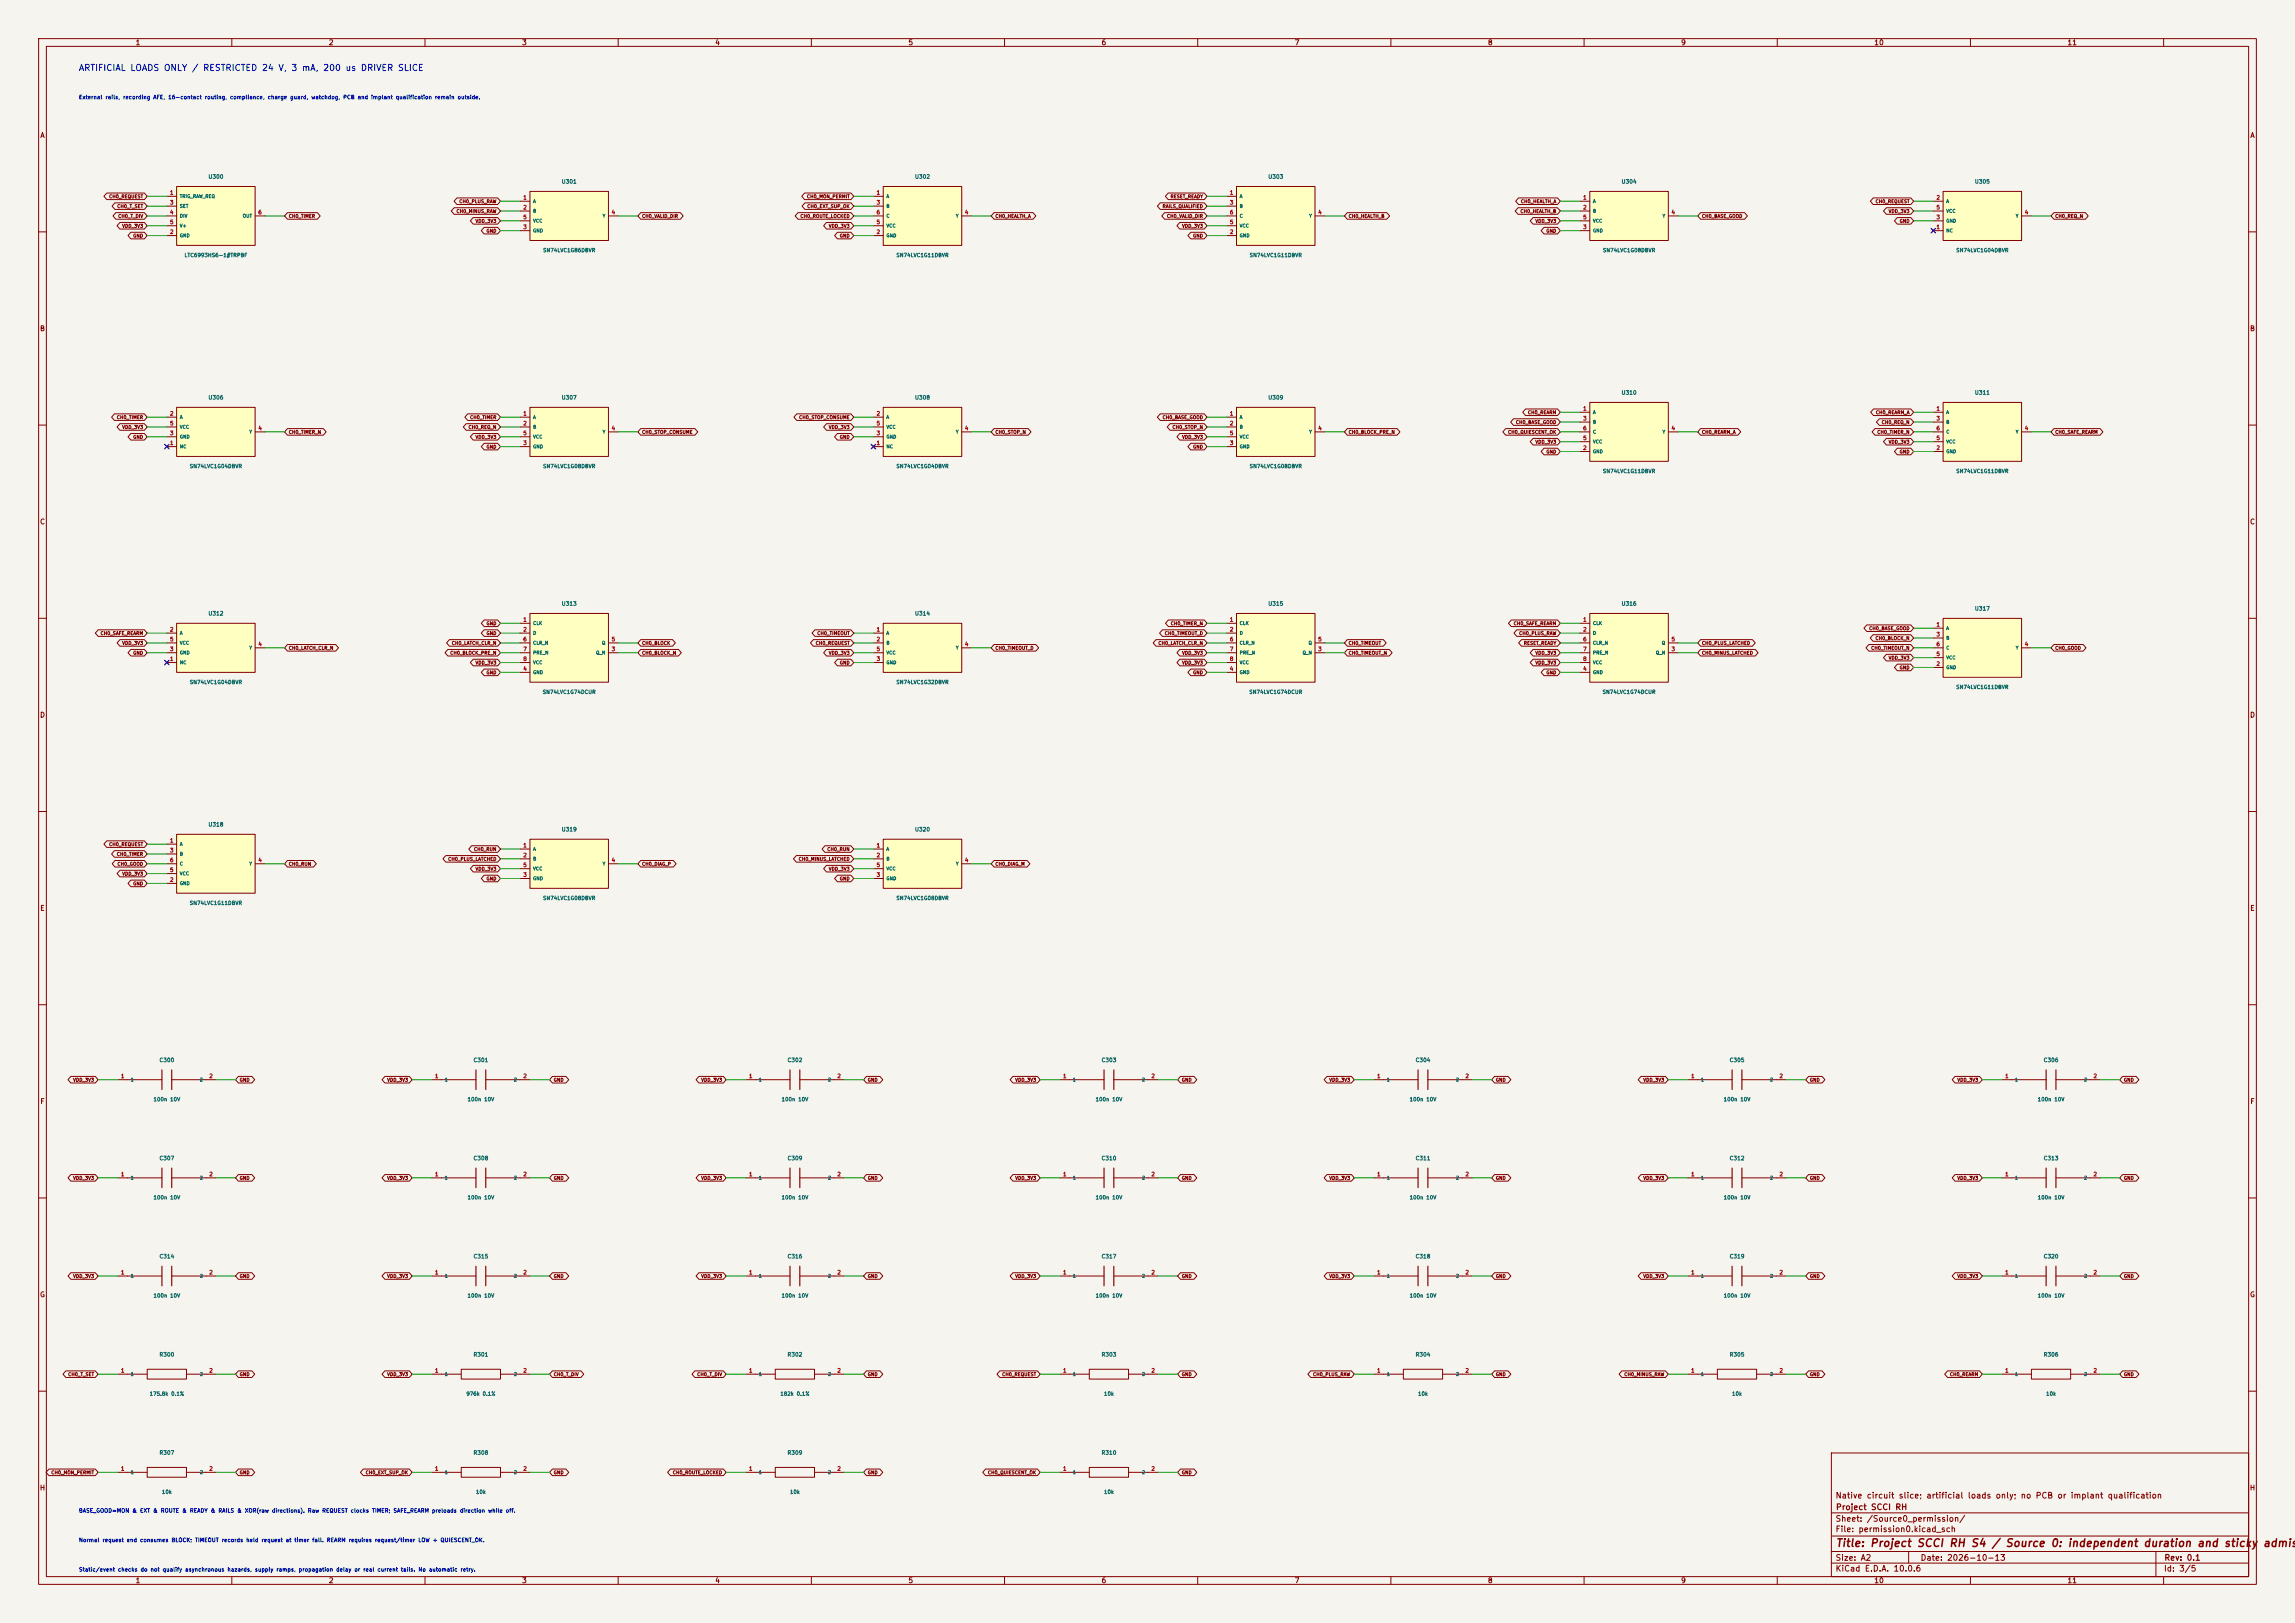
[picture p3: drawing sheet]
<svg xmlns="http://www.w3.org/2000/svg" width="594mm" height="420mm" viewBox="0 0 594 420" stroke-linecap="round" stroke-linejoin="round" font-family="sans-serif">
<defs><g id="words">
<g font-size="2" fill="#840000">
<text x="475" y="400.8">Title: Project SCCI RH S4 / Source 0: independent duration and sticky</text>
<text x="585.6" y="400.8">admiss</text>
</g>
<text font-size="1.6" fill="#0000c2" x="20.3" y="18.7">ARTIFICIAL LOADS ONLY / RESTRICTED 24 V, 3 mA, 200 us DRIVER SLICE</text>
<g font-size="1.5" fill="#840000">
<text x="475" y="388.1">Native circuit slice; artificial loads only; no PCB or implant qualification</text>
<text x="475" y="394.1">Sheet: /Source0_permission/</text>
<text x="475.1" y="391.1">Project SCCI RH</text>
<text x="475" y="396.8">File: permission0.kicad_sch</text>
<text x="475" y="407">KiCad E.D.A. 10.0.6</text>
<text x="475" y="404.2">Size: A2</text>
<text x="497" y="404.2">Date: 2026-10-13</text>
<text x="560" y="407">Id: 3/5</text>
<text x="560.1" y="404.2">Rev: 0.1</text>
</g>
<g font-size="1.3" fill="#840000">
<text x="35" y="12">1</text>
<text x="85" y="12">2</text>
<text x="135" y="12">3</text>
<text x="185" y="12">4</text>
<text x="235" y="12">5</text>
<text x="285" y="12">6</text>
<text x="335" y="12">7</text>
<text x="385" y="12">8</text>
<text x="435" y="12">9</text>
<text x="485" y="12">10</text>
<text x="535" y="12">11</text>
<text x="10.3" y="36">A</text>
<text x="582.3" y="36">A</text>
<text x="10.2" y="86">B</text>
<text x="582.2" y="86">B</text>
<text x="10.2" y="136">C</text>
<text x="582.2" y="136">C</text>
<text x="10.2" y="186">D</text>
<text x="582.2" y="186">D</text>
<text x="10.3" y="236">E</text>
<text x="582.3" y="236">E</text>
<text x="10.3" y="286">F</text>
<text x="582.3" y="286">F</text>
<text x="10.2" y="336">G</text>
<text x="582.2" y="336">G</text>
<text x="10.2" y="386">H</text>
<text x="582.2" y="386">H</text>
<text x="35" y="410">1</text>
<text x="85" y="410">2</text>
<text x="135" y="410">3</text>
<text x="185" y="410">4</text>
<text x="235" y="410">5</text>
<text x="285" y="410">6</text>
<text x="335" y="410">7</text>
<text x="385" y="410">8</text>
<text x="435" y="410">9</text>
<text x="485" y="410">10</text>
<text x="535" y="410">11</text>
</g>
<g font-size="1" fill="#0000c2">
<text x="20.3" y="25.9">External rails, recording AFE, 16-contact routing, compliance, charge guard, watchdog, PCB and implant qualification remain outside.</text>
<text x="20.3" y="391.7">BASE_GOOD=MON &amp; EXT &amp; ROUTE &amp; READY &amp; RAILS &amp; XOR(raw directions). Raw REQUEST clocks TIMER; SAFE_REARM preloads direction while off.</text>
<text x="20.3" y="399.3">Normal request end consumes BLOCK; TIMEOUT records held request at timer fall. REARM requires request/timer LOW + QUIESCENT_OK.</text>
<text x="20.3" y="406.9">Static/event checks do not qualify asynchronous hazards, supply ramps, propagation delay or real current tails. No automatic retry.</text>
</g>
<g font-size="1" fill="#006464">
<text x="53.8" y="46.5">U300</text>
<text x="145.3" y="47.7">U301</text>
<text x="236.7" y="46.5">U302</text>
<text x="328.1" y="46.5">U303</text>
<text x="419.6" y="47.7">U304</text>
<text x="511" y="47.7">U305</text>
<text x="140.4" y="65.5">SN74LVC1G86DBVR</text>
<text x="414.8" y="65.5">SN74LVC1G08DBVR</text>
<text x="506.2" y="65.5">SN74LVC1G04DBVR</text>
<text x="47.6" y="66.8">LTC6993HS6-1#TRPBF</text>
<text x="231.9" y="66.8">SN74LVC1G11DBVR</text>
<text x="323.3" y="66.8">SN74LVC1G11DBVR</text>
<text x="53.8" y="103.6">U306</text>
<text x="145.3" y="103.6">U307</text>
<text x="236.7" y="103.6">U308</text>
<text x="328.1" y="103.6">U309</text>
<text x="419.6" y="102.4">U310</text>
<text x="511" y="102.4">U311</text>
<text x="49" y="121.4">SN74LVC1G04DBVR</text>
<text x="140.4" y="121.4">SN74LVC1G08DBVR</text>
<text x="231.9" y="121.4">SN74LVC1G04DBVR</text>
<text x="323.3" y="121.4">SN74LVC1G08DBVR</text>
<text x="414.8" y="122.6">SN74LVC1G11DBVR</text>
<text x="506.2" y="122.6">SN74LVC1G11DBVR</text>
<text x="53.8" y="159.5">U312</text>
<text x="145.3" y="157">U313</text>
<text x="236.7" y="159.5">U314</text>
<text x="328.1" y="157">U315</text>
<text x="419.6" y="157">U316</text>
<text x="511" y="158.2">U317</text>
<text x="49" y="177.2">SN74LVC1G04DBVR</text>
<text x="140.3" y="179.8">SN74LVC1G74DCUR</text>
<text x="231.9" y="177.2">SN74LVC1G32DBVR</text>
<text x="323.2" y="179.8">SN74LVC1G74DCUR</text>
<text x="414.7" y="179.8">SN74LVC1G74DCUR</text>
<text x="506.2" y="178.5">SN74LVC1G11DBVR</text>
<text x="53.8" y="214.1">U318</text>
<text x="145.3" y="215.4">U319</text>
<text x="236.7" y="215.4">U320</text>
<text x="140.4" y="233.1">SN74LVC1G08DBVR</text>
<text x="231.9" y="233.1">SN74LVC1G08DBVR</text>
<text x="49" y="234.4">SN74LVC1G11DBVR</text>
<text x="41.2" y="275.1">C300</text>
<text x="122.4" y="275.1">C301</text>
<text x="203.7" y="275.1">C302</text>
<text x="285" y="275.1">C303</text>
<text x="366.3" y="275.1">C304</text>
<text x="447.6" y="275.1">C305</text>
<text x="528.8" y="275.1">C306</text>
<text x="39.6" y="285.2">100n 10V</text>
<text x="120.9" y="285.2">100n 10V</text>
<text x="202.2" y="285.2">100n 10V</text>
<text x="283.5" y="285.2">100n 10V</text>
<text x="364.7" y="285.2">100n 10V</text>
<text x="446" y="285.2">100n 10V</text>
<text x="527.3" y="285.2">100n 10V</text>
<text x="41.2" y="300.5">C307</text>
<text x="122.4" y="300.5">C308</text>
<text x="203.7" y="300.5">C309</text>
<text x="285" y="300.5">C310</text>
<text x="366.3" y="300.5">C311</text>
<text x="447.6" y="300.5">C312</text>
<text x="528.8" y="300.5">C313</text>
<text x="39.6" y="310.6">100n 10V</text>
<text x="120.9" y="310.6">100n 10V</text>
<text x="202.2" y="310.6">100n 10V</text>
<text x="283.5" y="310.6">100n 10V</text>
<text x="364.7" y="310.6">100n 10V</text>
<text x="446" y="310.6">100n 10V</text>
<text x="527.3" y="310.6">100n 10V</text>
<text x="41.2" y="325.9">C314</text>
<text x="122.4" y="325.9">C315</text>
<text x="203.7" y="325.9">C316</text>
<text x="285" y="325.9">C317</text>
<text x="366.3" y="325.9">C318</text>
<text x="447.6" y="325.9">C319</text>
<text x="528.8" y="325.9">C320</text>
<text x="39.6" y="336">100n 10V</text>
<text x="120.9" y="336">100n 10V</text>
<text x="202.2" y="336">100n 10V</text>
<text x="283.5" y="336">100n 10V</text>
<text x="364.7" y="336">100n 10V</text>
<text x="446" y="336">100n 10V</text>
<text x="527.3" y="336">100n 10V</text>
<text x="41.2" y="351.3">R300</text>
<text x="122.4" y="351.3">R301</text>
<text x="203.7" y="351.3">R302</text>
<text x="285" y="351.3">R303</text>
<text x="366.3" y="351.3">R304</text>
<text x="447.6" y="351.3">R305</text>
<text x="528.8" y="351.3">R306</text>
<text x="38.6" y="361.4">175.8k 0.1%</text>
<text x="120.6" y="361.4">976k 0.1%</text>
<text x="201.9" y="361.4">182k 0.1%</text>
<text x="285.6" y="361.4">10k</text>
<text x="366.9" y="361.4">10k</text>
<text x="448.2" y="361.4">10k</text>
<text x="529.5" y="361.4">10k</text>
<text x="41.2" y="376.7">R307</text>
<text x="122.4" y="376.7">R308</text>
<text x="203.7" y="376.7">R309</text>
<text x="285" y="376.7">R310</text>
<text x="41.8" y="386.8">10k</text>
<text x="123.1" y="386.8">10k</text>
<text x="204.4" y="386.8">10k</text>
<text x="285.6" y="386.8">10k</text>
</g>
<g font-size="1" fill="#a90000">
<text x="43.9" y="50.6">1</text>
<text x="43.9" y="53.2">3</text>
<text x="135.3" y="51.9">1</text>
<text x="226.8" y="50.6">1</text>
<text x="226.8" y="53.2">3</text>
<text x="318.2" y="50.6">1</text>
<text x="318.2" y="53.2">3</text>
<text x="409.6" y="51.9">1</text>
<text x="501.1" y="51.9">2</text>
<text x="43.9" y="55.7">4</text>
<text x="43.9" y="58.2">5</text>
<text x="66.7" y="55.7">6</text>
<text x="135.3" y="54.4">2</text>
<text x="135.3" y="59.5">3</text>
<text x="135.3" y="57">5</text>
<text x="158.2" y="55.7">4</text>
<text x="226.8" y="58.2">5</text>
<text x="226.8" y="55.7">6</text>
<text x="249.6" y="55.7">4</text>
<text x="318.2" y="58.2">5</text>
<text x="318.2" y="55.7">6</text>
<text x="341.1" y="55.7">4</text>
<text x="409.6" y="54.4">2</text>
<text x="409.6" y="59.5">3</text>
<text x="409.6" y="57">5</text>
<text x="432.5" y="55.7">4</text>
<text x="501.1" y="59.5">1</text>
<text x="501.1" y="57">3</text>
<text x="501.1" y="54.4">5</text>
<text x="523.9" y="55.7">4</text>
<text x="43.9" y="60.8">2</text>
<text x="226.8" y="60.8">2</text>
<text x="318.2" y="60.8">2</text>
<text x="43.9" y="107.8">2</text>
<text x="135.3" y="107.8">1</text>
<text x="226.8" y="107.8">2</text>
<text x="318.2" y="107.8">1</text>
<text x="409.6" y="106.5">1</text>
<text x="501.1" y="106.5">1</text>
<text x="43.9" y="112.8">3</text>
<text x="43.9" y="110.3">5</text>
<text x="66.7" y="111.6">4</text>
<text x="135.3" y="110.3">2</text>
<text x="135.3" y="112.8">5</text>
<text x="158.2" y="111.6">4</text>
<text x="226.8" y="112.8">3</text>
<text x="226.8" y="110.3">5</text>
<text x="249.6" y="111.6">4</text>
<text x="318.2" y="110.3">2</text>
<text x="318.2" y="112.8">5</text>
<text x="341.1" y="111.6">4</text>
<text x="409.6" y="109">3</text>
<text x="409.6" y="111.6">6</text>
<text x="432.5" y="111.6">4</text>
<text x="501.1" y="109">3</text>
<text x="501.1" y="111.6">6</text>
<text x="523.9" y="111.6">4</text>
<text x="43.9" y="115.4">1</text>
<text x="135.3" y="115.4">3</text>
<text x="226.8" y="115.4">1</text>
<text x="318.2" y="115.4">3</text>
<text x="409.6" y="116.7">2</text>
<text x="409.6" y="114.1">5</text>
<text x="501.1" y="116.7">2</text>
<text x="501.1" y="114.1">5</text>
<text x="135.3" y="161.1">1</text>
<text x="318.2" y="161.1">1</text>
<text x="409.6" y="161.1">1</text>
<text x="43.9" y="163.6">2</text>
<text x="43.9" y="166.2">5</text>
<text x="66.7" y="167.5">4</text>
<text x="135.3" y="163.6">2</text>
<text x="135.3" y="166.2">6</text>
<text x="158.2" y="166.2">5</text>
<text x="226.8" y="163.6">1</text>
<text x="226.8" y="166.2">2</text>
<text x="249.6" y="167.5">4</text>
<text x="318.2" y="163.6">2</text>
<text x="318.2" y="166.2">6</text>
<text x="341.1" y="166.2">5</text>
<text x="409.6" y="163.6">2</text>
<text x="409.6" y="166.2">6</text>
<text x="432.5" y="166.2">5</text>
<text x="501.1" y="162.4">1</text>
<text x="501.1" y="164.9">3</text>
<text x="501.1" y="167.5">6</text>
<text x="523.9" y="167.5">4</text>
<text x="43.9" y="171.3">1</text>
<text x="43.9" y="168.7">3</text>
<text x="135.3" y="173.8">4</text>
<text x="135.3" y="168.7">7</text>
<text x="135.3" y="171.3">8</text>
<text x="158.2" y="168.7">3</text>
<text x="226.8" y="171.3">3</text>
<text x="226.8" y="168.7">5</text>
<text x="318.2" y="173.8">4</text>
<text x="318.2" y="168.7">7</text>
<text x="318.2" y="171.3">8</text>
<text x="341.1" y="168.7">3</text>
<text x="409.6" y="173.8">4</text>
<text x="409.6" y="168.7">7</text>
<text x="409.6" y="171.3">8</text>
<text x="432.5" y="168.7">3</text>
<text x="501.1" y="172.5">2</text>
<text x="501.1" y="170">5</text>
<text x="43.9" y="218.3">1</text>
<text x="43.9" y="220.8">3</text>
<text x="135.3" y="219.5">1</text>
<text x="226.8" y="219.5">1</text>
<text x="43.9" y="225.9">5</text>
<text x="43.9" y="223.3">6</text>
<text x="66.7" y="223.3">4</text>
<text x="135.3" y="222.1">2</text>
<text x="135.3" y="227.1">3</text>
<text x="135.3" y="224.6">5</text>
<text x="158.2" y="223.3">4</text>
<text x="226.8" y="222.1">2</text>
<text x="226.8" y="227.1">3</text>
<text x="226.8" y="224.6">5</text>
<text x="249.6" y="223.3">4</text>
<text x="43.9" y="228.4">2</text>
<text x="31.2" y="279.2">1</text>
<text x="54" y="279.2">2</text>
<text x="112.5" y="279.2">1</text>
<text x="135.3" y="279.2">2</text>
<text x="193.7" y="279.2">1</text>
<text x="216.6" y="279.2">2</text>
<text x="275" y="279.2">1</text>
<text x="297.9" y="279.2">2</text>
<text x="356.3" y="279.2">1</text>
<text x="379.2" y="279.2">2</text>
<text x="437.6" y="279.2">1</text>
<text x="460.4" y="279.2">2</text>
<text x="518.9" y="279.2">1</text>
<text x="541.7" y="279.2">2</text>
<text x="31.2" y="304.6">1</text>
<text x="54" y="304.6">2</text>
<text x="112.5" y="304.6">1</text>
<text x="135.3" y="304.6">2</text>
<text x="193.7" y="304.6">1</text>
<text x="216.6" y="304.6">2</text>
<text x="275" y="304.6">1</text>
<text x="297.9" y="304.6">2</text>
<text x="356.3" y="304.6">1</text>
<text x="379.2" y="304.6">2</text>
<text x="437.6" y="304.6">1</text>
<text x="460.4" y="304.6">2</text>
<text x="518.9" y="304.6">1</text>
<text x="541.7" y="304.6">2</text>
<text x="31.2" y="330">1</text>
<text x="54" y="330">2</text>
<text x="112.5" y="330">1</text>
<text x="135.3" y="330">2</text>
<text x="193.7" y="330">1</text>
<text x="216.6" y="330">2</text>
<text x="275" y="330">1</text>
<text x="297.9" y="330">2</text>
<text x="356.3" y="330">1</text>
<text x="379.2" y="330">2</text>
<text x="437.6" y="330">1</text>
<text x="460.4" y="330">2</text>
<text x="518.9" y="330">1</text>
<text x="541.7" y="330">2</text>
<text x="31.2" y="355.4">1</text>
<text x="54" y="355.4">2</text>
<text x="112.5" y="355.4">1</text>
<text x="135.3" y="355.4">2</text>
<text x="193.7" y="355.4">1</text>
<text x="216.6" y="355.4">2</text>
<text x="275" y="355.4">1</text>
<text x="297.9" y="355.4">2</text>
<text x="356.3" y="355.4">1</text>
<text x="379.2" y="355.4">2</text>
<text x="437.6" y="355.4">1</text>
<text x="460.4" y="355.4">2</text>
<text x="518.9" y="355.4">1</text>
<text x="541.7" y="355.4">2</text>
<text x="31.2" y="380.8">1</text>
<text x="54" y="380.8">2</text>
<text x="112.5" y="380.8">1</text>
<text x="135.3" y="380.8">2</text>
<text x="193.7" y="380.8">1</text>
<text x="216.6" y="380.8">2</text>
<text x="275" y="380.8">1</text>
<text x="297.9" y="380.8">2</text>
</g>
<g font-size=".9" fill="#840000">
<text x="28.1" y="51.5">CH0_REQUEST</text>
<text x="118.8" y="52.8">CH0_PLUS_RAW</text>
<text x="208.7" y="51.5">CH0_MON_PERMIT</text>
<text x="302.9" y="51.5">RESET_READY</text>
<text x="393.5" y="52.8">CH0_HEALTH_A</text>
<text x="485.3" y="52.8">CH0_REQUEST</text>
<text x="30.2" y="54">CH0_T_SET</text>
<text x="30.5" y="56.6">CH0_T_DIV</text>
<text x="31.5" y="59.1">VDD_3V3</text>
<text x="74.6" y="56.6">CH0_TIMER</text>
<text x="118" y="55.3">CH0_MINUS_RAW</text>
<text x="123" y="57.9">VDD_3V3</text>
<text x="166.1" y="56.6">CH0_VALID_DIR</text>
<text x="207" y="56.6">CH0_ROUTE_LOCKED</text>
<text x="208.8" y="54">CH0_EXT_SUP_OK</text>
<text x="214.4" y="59.1">VDD_3V3</text>
<text x="257.5" y="56.6">CH0_HEALTH_A</text>
<text x="300.8" y="54">RAILS_QUALIFIED</text>
<text x="301.9" y="56.6">CH0_VALID_DIR</text>
<text x="305.9" y="59.1">VDD_3V3</text>
<text x="349" y="56.6">CH0_HEALTH_B</text>
<text x="393.4" y="55.3">CH0_HEALTH_B</text>
<text x="397.3" y="57.9">VDD_3V3</text>
<text x="440.4" y="56.6">CH0_BASE_GOOD</text>
<text x="488.7" y="55.3">VDD_3V3</text>
<text x="491.6" y="57.9">GND</text>
<text x="531.8" y="56.6">CH0_REQ_N</text>
<text x="34.4" y="61.7">GND</text>
<text x="125.8" y="60.4">GND</text>
<text x="217.2" y="61.7">GND</text>
<text x="308.7" y="61.7">GND</text>
<text x="400.1" y="60.4">GND</text>
<text x="395.4" y="107.4">CH0_REARM</text>
<text x="485.4" y="107.4">CH0_REARM_A</text>
<text x="30.1" y="108.7">CH0_TIMER</text>
<text x="31.5" y="111.2">VDD_3V3</text>
<text x="34.4" y="113.7">GND</text>
<text x="74.6" y="112.5">CH0_TIMER_N</text>
<text x="121.2" y="111.2">CH0_REQ_N</text>
<text x="121.6" y="108.7">CH0_TIMER</text>
<text x="123" y="113.7">VDD_3V3</text>
<text x="166.1" y="112.5">CH0_STOP_CONSUME</text>
<text x="206.7" y="108.7">CH0_STOP_CONSUME</text>
<text x="214.4" y="111.2">VDD_3V3</text>
<text x="217.2" y="113.7">GND</text>
<text x="257.5" y="112.5">CH0_STOP_N</text>
<text x="300.8" y="108.7">CH0_BASE_GOOD</text>
<text x="303.3" y="111.2">CH0_STOP_N</text>
<text x="305.9" y="113.7">VDD_3V3</text>
<text x="349" y="112.5">CH0_BLOCK_PRE_N</text>
<text x="390.2" y="112.5">CH0_QUIESCENT_OK</text>
<text x="392.2" y="109.9">CH0_BASE_GOOD</text>
<text x="440.4" y="112.5">CH0_REARM_A</text>
<text x="485.8" y="112.5">CH0_TIMER_N</text>
<text x="486.9" y="109.9">CH0_REQ_N</text>
<text x="531.8" y="112.5">CH0_SAFE_REARM</text>
<text x="125.8" y="116.3">GND</text>
<text x="308.7" y="116.3">GND</text>
<text x="397.3" y="115">VDD_3V3</text>
<text x="400.1" y="117.5">GND</text>
<text x="488.7" y="115">VDD_3V3</text>
<text x="491.6" y="117.5">GND</text>
<text x="125.8" y="162">GND</text>
<text x="302.9" y="162">CH0_TIMER_N</text>
<text x="391.7" y="162">CH0_SAFE_REARM</text>
<text x="25.9" y="164.5">CH0_SAFE_REARM</text>
<text x="31.5" y="167.1">VDD_3V3</text>
<text x="116.8" y="167.1">CH0_LATCH_CLR_N</text>
<text x="125.8" y="164.5">GND</text>
<text x="166.1" y="167.1">CH0_BLOCK</text>
<text x="211" y="167.1">CH0_REQUEST</text>
<text x="211.4" y="164.5">CH0_TIMEOUT</text>
<text x="299.7" y="167.1">CH0_LATCH_CLR_N</text>
<text x="301.4" y="164.5">CH0_TIMEOUT_D</text>
<text x="349" y="167.1">CH0_TIMEOUT</text>
<text x="393.1" y="164.5">CH0_PLUS_RAW</text>
<text x="394.3" y="167.1">RESET_READY</text>
<text x="440.4" y="167.1">CH0_PLUS_LATCHED</text>
<text x="483.7" y="163.3">CH0_BASE_GOOD</text>
<text x="485.3" y="165.8">CH0_BLOCK_N</text>
<text x="34.4" y="169.6">GND</text>
<text x="74.6" y="168.3">CH0_LATCH_CLR_N</text>
<text x="116.4" y="169.6">CH0_BLOCK_PRE_N</text>
<text x="123" y="172.2">VDD_3V3</text>
<text x="166.1" y="169.6">CH0_BLOCK_N</text>
<text x="214.4" y="169.6">VDD_3V3</text>
<text x="217.2" y="172.2">GND</text>
<text x="257.5" y="168.3">CH0_TIMEOUT_D</text>
<text x="305.9" y="169.6">VDD_3V3</text>
<text x="305.9" y="172.2">VDD_3V3</text>
<text x="349" y="169.6">CH0_TIMEOUT_N</text>
<text x="397.3" y="169.6">VDD_3V3</text>
<text x="397.3" y="172.2">VDD_3V3</text>
<text x="440.4" y="169.6">CH0_MINUS_LATCHED</text>
<text x="484.2" y="168.3">CH0_TIMEOUT_N</text>
<text x="488.7" y="170.9">VDD_3V3</text>
<text x="491.6" y="173.4">GND</text>
<text x="531.8" y="168.3">CH0_GOOD</text>
<text x="125.8" y="174.7">GND</text>
<text x="308.7" y="174.7">GND</text>
<text x="400.1" y="174.7">GND</text>
<text x="28.1" y="219.1">CH0_REQUEST</text>
<text x="30.1" y="221.7">CH0_TIMER</text>
<text x="122.6" y="220.4">CH0_RUN</text>
<text x="214" y="220.4">CH0_RUN</text>
<text x="30.3" y="224.2">CH0_GOOD</text>
<text x="31.5" y="226.8">VDD_3V3</text>
<text x="74.6" y="224.2">CH0_RUN</text>
<text x="115.9" y="223">CH0_PLUS_LATCHED</text>
<text x="123" y="225.5">VDD_3V3</text>
<text x="166.1" y="224.2">CH0_DIAG_P</text>
<text x="206.6" y="223">CH0_MINUS_LATCHED</text>
<text x="214.4" y="225.5">VDD_3V3</text>
<text x="257.5" y="224.2">CH0_DIAG_M</text>
<text x="34.4" y="229.3">GND</text>
<text x="125.8" y="228">GND</text>
<text x="217.2" y="228">GND</text>
<text x="18.8" y="280.1">VDD_3V3</text>
<text x="61.9" y="280.1">GND</text>
<text x="100.1" y="280.1">VDD_3V3</text>
<text x="143.2" y="280.1">GND</text>
<text x="181.4" y="280.1">VDD_3V3</text>
<text x="224.5" y="280.1">GND</text>
<text x="262.7" y="280.1">VDD_3V3</text>
<text x="305.8" y="280.1">GND</text>
<text x="344" y="280.1">VDD_3V3</text>
<text x="387.1" y="280.1">GND</text>
<text x="425.2" y="280.1">VDD_3V3</text>
<text x="468.3" y="280.1">GND</text>
<text x="506.5" y="280.1">VDD_3V3</text>
<text x="549.6" y="280.1">GND</text>
<text x="18.8" y="305.5">VDD_3V3</text>
<text x="61.9" y="305.5">GND</text>
<text x="100.1" y="305.5">VDD_3V3</text>
<text x="143.2" y="305.5">GND</text>
<text x="181.4" y="305.5">VDD_3V3</text>
<text x="224.5" y="305.5">GND</text>
<text x="262.7" y="305.5">VDD_3V3</text>
<text x="305.8" y="305.5">GND</text>
<text x="344" y="305.5">VDD_3V3</text>
<text x="387.1" y="305.5">GND</text>
<text x="425.2" y="305.5">VDD_3V3</text>
<text x="468.3" y="305.5">GND</text>
<text x="506.5" y="305.5">VDD_3V3</text>
<text x="549.6" y="305.5">GND</text>
<text x="18.8" y="330.9">VDD_3V3</text>
<text x="61.9" y="330.9">GND</text>
<text x="100.1" y="330.9">VDD_3V3</text>
<text x="143.2" y="330.9">GND</text>
<text x="181.4" y="330.9">VDD_3V3</text>
<text x="224.5" y="330.9">GND</text>
<text x="262.7" y="330.9">VDD_3V3</text>
<text x="305.8" y="330.9">GND</text>
<text x="344" y="330.9">VDD_3V3</text>
<text x="387.1" y="330.9">GND</text>
<text x="425.2" y="330.9">VDD_3V3</text>
<text x="468.3" y="330.9">GND</text>
<text x="506.5" y="330.9">VDD_3V3</text>
<text x="549.6" y="330.9">GND</text>
<text x="17.5" y="356.3">CH0_T_SET</text>
<text x="61.9" y="356.3">GND</text>
<text x="100.1" y="356.3">VDD_3V3</text>
<text x="143.2" y="356.3">CH0_T_DIV</text>
<text x="180.3" y="356.3">CH0_T_DIV</text>
<text x="224.5" y="356.3">GND</text>
<text x="259.3" y="356.3">CH0_REQUEST</text>
<text x="305.8" y="356.3">GND</text>
<text x="339.7" y="356.3">CH0_PLUS_RAW</text>
<text x="387.1" y="356.3">GND</text>
<text x="420.3" y="356.3">CH0_MINUS_RAW</text>
<text x="468.3" y="356.3">GND</text>
<text x="504.6" y="356.3">CH0_REARM</text>
<text x="549.6" y="356.3">GND</text>
<text x="13.2" y="381.7">CH0_MON_PERMIT</text>
<text x="61.9" y="381.7">GND</text>
<text x="94.5" y="381.7">CH0_EXT_SUP_OK</text>
<text x="143.2" y="381.7">GND</text>
<text x="174" y="381.7">CH0_ROUTE_LOCKED</text>
<text x="224.5" y="381.7">GND</text>
<text x="255.6" y="381.7">CH0_QUIESCENT_OK</text>
<text x="305.8" y="381.7">GND</text>
</g>
<g font-size=".9" fill="#006464">
<text x="46.4" y="51.4">TRIG_RAW_REQ</text>
<text x="46.4" y="54">SET</text>
<text x="137.9" y="52.7">A</text>
<text x="229.3" y="51.4">A</text>
<text x="229.3" y="54">B</text>
<text x="320.8" y="51.4">A</text>
<text x="320.8" y="54">B</text>
<text x="412.2" y="52.7">A</text>
<text x="503.6" y="52.7">A</text>
<text x="46.4" y="56.5">DIV</text>
<text x="46.4" y="59.1">V+</text>
<text x="62.7" y="56.5">OUT</text>
<text x="137.9" y="55.3">B</text>
<text x="137.9" y="57.8">VCC</text>
<text x="155.9" y="56.5">Y</text>
<text x="229.3" y="59.1">VCC</text>
<text x="229.3" y="56.5">C</text>
<text x="247.3" y="56.5">Y</text>
<text x="320.8" y="59.1">VCC</text>
<text x="320.8" y="56.5">C</text>
<text x="338.7" y="56.5">Y</text>
<text x="412.2" y="55.3">B</text>
<text x="412.2" y="57.8">VCC</text>
<text x="430.2" y="56.5">Y</text>
<text x="503.6" y="57.8">GND</text>
<text x="503.6" y="55.3">VCC</text>
<text x="521.6" y="56.5">Y</text>
<text x="46.4" y="61.6">GND</text>
<text x="137.9" y="60.3">GND</text>
<text x="229.3" y="61.6">GND</text>
<text x="320.8" y="61.6">GND</text>
<text x="412.2" y="60.3">GND</text>
<text x="503.6" y="60.3">NC</text>
<text x="412.2" y="107.3">A</text>
<text x="503.6" y="107.3">A</text>
<text x="46.4" y="108.6">A</text>
<text x="46.4" y="113.7">GND</text>
<text x="46.4" y="111.1">VCC</text>
<text x="64.4" y="112.4">Y</text>
<text x="137.9" y="108.6">A</text>
<text x="137.9" y="111.1">B</text>
<text x="137.9" y="113.7">VCC</text>
<text x="155.9" y="112.4">Y</text>
<text x="229.3" y="108.6">A</text>
<text x="229.3" y="113.7">GND</text>
<text x="229.3" y="111.1">VCC</text>
<text x="247.3" y="112.4">Y</text>
<text x="320.8" y="108.6">A</text>
<text x="320.8" y="111.1">B</text>
<text x="320.8" y="113.7">VCC</text>
<text x="338.7" y="112.4">Y</text>
<text x="412.2" y="109.9">B</text>
<text x="412.2" y="112.4">C</text>
<text x="430.2" y="112.4">Y</text>
<text x="503.6" y="109.9">B</text>
<text x="503.6" y="112.4">C</text>
<text x="521.6" y="112.4">Y</text>
<text x="46.4" y="116.2">NC</text>
<text x="137.9" y="116.2">GND</text>
<text x="229.3" y="116.2">NC</text>
<text x="320.8" y="116.2">GND</text>
<text x="412.2" y="117.5">GND</text>
<text x="412.2" y="114.9">VCC</text>
<text x="503.6" y="117.5">GND</text>
<text x="503.6" y="114.9">VCC</text>
<text x="137.9" y="161.9">CLK</text>
<text x="320.8" y="161.9">CLK</text>
<text x="412.2" y="161.9">CLK</text>
<text x="46.4" y="164.5">A</text>
<text x="46.4" y="167">VCC</text>
<text x="137.9" y="164.5">D</text>
<text x="137.9" y="167">CLR_N</text>
<text x="155.7" y="167">Q</text>
<text x="229.3" y="164.5">A</text>
<text x="229.3" y="167">B</text>
<text x="320.8" y="164.5">D</text>
<text x="320.8" y="167">CLR_N</text>
<text x="338.6" y="167">Q</text>
<text x="412.2" y="164.5">D</text>
<text x="412.2" y="167">CLR_N</text>
<text x="430" y="167">Q</text>
<text x="503.6" y="163.2">A</text>
<text x="503.6" y="165.7">B</text>
<text x="46.4" y="172.1">NC</text>
<text x="46.4" y="169.6">GND</text>
<text x="64.4" y="168.3">Y</text>
<text x="137.9" y="169.6">PRE_N</text>
<text x="137.9" y="172.1">VCC</text>
<text x="154.2" y="169.6">Q_N</text>
<text x="229.3" y="172.1">GND</text>
<text x="229.3" y="169.6">VCC</text>
<text x="247.3" y="168.3">Y</text>
<text x="320.8" y="169.6">PRE_N</text>
<text x="320.8" y="172.1">VCC</text>
<text x="337" y="169.6">Q_N</text>
<text x="412.2" y="169.6">PRE_N</text>
<text x="412.2" y="172.1">VCC</text>
<text x="428.5" y="169.6">Q_N</text>
<text x="503.6" y="173.4">GND</text>
<text x="503.6" y="170.8">VCC</text>
<text x="503.6" y="168.3">C</text>
<text x="521.6" y="168.3">Y</text>
<text x="137.9" y="174.6">GND</text>
<text x="320.8" y="174.6">GND</text>
<text x="412.2" y="174.6">GND</text>
<text x="46.4" y="219.1">A</text>
<text x="46.4" y="221.6">B</text>
<text x="137.9" y="220.4">A</text>
<text x="229.3" y="220.4">A</text>
<text x="46.4" y="226.7">VCC</text>
<text x="46.4" y="224.2">C</text>
<text x="64.4" y="224.2">Y</text>
<text x="137.9" y="222.9">B</text>
<text x="137.9" y="228">GND</text>
<text x="137.9" y="225.4">VCC</text>
<text x="155.9" y="224.2">Y</text>
<text x="229.3" y="222.9">B</text>
<text x="229.3" y="228">GND</text>
<text x="229.3" y="225.4">VCC</text>
<text x="247.3" y="224.2">Y</text>
<text x="46.4" y="229.2">GND</text>
<text x="33.7" y="280">1</text>
<text x="51.6" y="280">2</text>
<text x="115" y="280">1</text>
<text x="132.9" y="280">2</text>
<text x="196.3" y="280">1</text>
<text x="214.2" y="280">2</text>
<text x="277.6" y="280">1</text>
<text x="295.5" y="280">2</text>
<text x="358.9" y="280">1</text>
<text x="376.8" y="280">2</text>
<text x="440.1" y="280">1</text>
<text x="458" y="280">2</text>
<text x="521.4" y="280">1</text>
<text x="539.3" y="280">2</text>
<text x="33.7" y="305.4">1</text>
<text x="51.6" y="305.4">2</text>
<text x="115" y="305.4">1</text>
<text x="132.9" y="305.4">2</text>
<text x="196.3" y="305.4">1</text>
<text x="214.2" y="305.4">2</text>
<text x="277.6" y="305.4">1</text>
<text x="295.5" y="305.4">2</text>
<text x="358.9" y="305.4">1</text>
<text x="376.8" y="305.4">2</text>
<text x="440.1" y="305.4">1</text>
<text x="458" y="305.4">2</text>
<text x="521.4" y="305.4">1</text>
<text x="539.3" y="305.4">2</text>
<text x="33.7" y="330.8">1</text>
<text x="51.6" y="330.8">2</text>
<text x="115" y="330.8">1</text>
<text x="132.9" y="330.8">2</text>
<text x="196.3" y="330.8">1</text>
<text x="214.2" y="330.8">2</text>
<text x="277.6" y="330.8">1</text>
<text x="295.5" y="330.8">2</text>
<text x="358.9" y="330.8">1</text>
<text x="376.8" y="330.8">2</text>
<text x="440.1" y="330.8">1</text>
<text x="458" y="330.8">2</text>
<text x="521.4" y="330.8">1</text>
<text x="539.3" y="330.8">2</text>
<text x="33.7" y="356.2">1</text>
<text x="51.6" y="356.2">2</text>
<text x="115" y="356.2">1</text>
<text x="132.9" y="356.2">2</text>
<text x="196.3" y="356.2">1</text>
<text x="214.2" y="356.2">2</text>
<text x="277.6" y="356.2">1</text>
<text x="295.5" y="356.2">2</text>
<text x="358.9" y="356.2">1</text>
<text x="376.8" y="356.2">2</text>
<text x="440.1" y="356.2">1</text>
<text x="458" y="356.2">2</text>
<text x="521.4" y="356.2">1</text>
<text x="539.3" y="356.2">2</text>
<text x="33.7" y="381.6">1</text>
<text x="51.6" y="381.6">2</text>
<text x="115" y="381.6">1</text>
<text x="132.9" y="381.6">2</text>
<text x="196.3" y="381.6">1</text>
<text x="214.2" y="381.6">2</text>
<text x="277.6" y="381.6">1</text>
<text x="295.5" y="381.6">2</text>
</g>
</g></defs>
<path d="M0 0h594v420h-594z" fill="#f5f4ef" stroke="#f5f4ef" stroke-width=".26"/>
<g fill="none" stroke="#840000" stroke-width=".26">
<path d="M10 10h574v400h-574zM12 12h570v396h-570zM60 10v2M110 10v2M160 10v2M210 10v2M260 10v2M310 10v2M360 10v2M410 10v2M460 10v2M510 10v2"/>
<path d="M560 10v2M10 60h2M582 60h2M10 110h2M582 110h2M10 160h2M582 160h2M10 210h2M582 210h2M10 260h2M582 260h2M10 310h2"/>
<path d="M582 310h2M10 360h2M474 376h108v32h-108zM582 360h2M474 397.5h108M474 391.5h108M60 408v2M110 408v2M160 408v2M210 408v2M260 408v2M310 408v2"/>
<path d="M360 408v2M410 408v2M460 408v2M474 404.5h108M474 401.5h108M494 401.5v3M510 408v2M558 401.5v6.5M560 408v2"/>
</g>
<path d="M411.5 104.1h20.3v15.3h-20.3z" fill="#ffffc2"/>
<path d="M408.9 106.7h2.6M408.9 116.8h2.6M408.9 109.2h2.6M408.9 111.8h2.6M408.9 114.3h2.6M411.5 104.1h20.3v15.3h-20.3zM431.8 111.8h2.5M274.3 279.4h11.4M288.3 279.4h11.4" fill="none" stroke="#840000" stroke-width=".26"/>
<path d="M285.7 276.9v5M288.3 276.9v5" fill="none" stroke="#840000" stroke-width=".3"/>
<path d="M137.2 105.4h20.3v12.7h-20.3z" fill="#ffffc2"/>
<path d="M134.6 108h2.6M134.6 110.5h2.6M134.6 115.6h2.6M134.6 113h2.6M137.2 105.4h20.3v12.7h-20.3zM157.5 111.8h2.5M355.6 355.6h7.6M363.2 354.3h10.2v2.6h-10.2zM373.4 355.6h7.6M119.4 379.7h10.1v2.6h-10.1zM111.8 381h7.6M129.5 381h7.7" fill="none" stroke="#840000" stroke-width=".26"/>
<path d="M502.9 160h20.3v15.3h-20.3z" fill="#ffffc2"/>
<path d="M500.4 162.6h2.5M500.4 172.7h2.5M500.4 165.1h2.5M500.4 167.6h2.5M500.4 170.2h2.5M502.9 160h20.3v15.3h-20.3zM523.2 167.6h2.6" fill="none" stroke="#840000" stroke-width=".26"/>
<path d="M137.2 49.5h20.3v12.7h-20.3z" fill="#ffffc2"/>
<path d="M134.6 52.1h2.6M134.6 54.6h2.6M134.6 59.7h2.6M134.6 57.2h2.6M137.2 49.5h20.3v12.7h-20.3zM157.5 55.9h2.5M436.9 279.4h11.4M450.8 279.4h11.5M436.9 304.8h11.4M450.8 304.8h11.5" fill="none" stroke="#840000" stroke-width=".26"/>
<path d="M448.3 276.9v5M450.8 276.9v5M448.3 302.3v5M450.8 302.3v5" fill="none" stroke="#840000" stroke-width=".3"/>
<path d="M320 48.3h20.4v15.2h-20.4z" fill="#ffffc2"/>
<g fill="none" stroke="#840000" stroke-width=".26">
<path d="M317.5 50.8h2.5M317.5 53.3h2.5M317.5 55.9h2.5M317.5 58.4h2.5M320 48.3h20.4v15.2h-20.4zM340.4 55.9h2.5M317.5 61h2.5M274.3 304.8h11.4M288.3 304.8h11.4M111.8 355.6h7.6M119.4 354.3h10.1v2.6h-10.1zM129.5 355.6h7.7"/>
<path d="M200.7 379.7h10.1v2.6h-10.1zM193 381h7.7M210.8 381h7.6"/>
</g>
<path d="M285.7 302.3v5M288.3 302.3v5" fill="none" stroke="#840000" stroke-width=".3"/>
<path d="M45.7 105.4h20.3v12.7h-20.3z" fill="#ffffc2"/>
<path d="M42.8 115.2l.8 .8M43.2 115.6h2.5M43.2 108h2.5M43.2 113h2.5M43.2 110.5h2.5M43.6 115.2l-.8 .8M45.7 105.4h20.3v12.7h-20.3zM66 111.8h2.6M193 355.6h7.7M200.7 354.3h10.1v2.6h-10.1zM210.8 355.6h7.6" fill="none" stroke="#840000" stroke-width=".26"/>
<path d="M45.7 48.3h20.3v15.2h-20.3z" fill="#ffffc2"/>
<path d="M43.2 50.8h2.5M43.2 53.3h2.5M43.2 55.9h2.5M43.2 58.4h2.5M45.7 48.3h20.3v15.2h-20.3zM66 55.9h2.6M43.2 61h2.5M111.8 330.2h11.4M125.7 330.2h11.5" fill="none" stroke="#840000" stroke-width=".26"/>
<path d="M123.2 327.7v5M125.7 327.7v5" fill="none" stroke="#840000" stroke-width=".3"/>
<path d="M228.6 48.3h20.3v15.2h-20.3z" fill="#ffffc2"/>
<path d="M226.1 50.8h2.5M226.1 53.3h2.5M226.1 55.9h2.5M226.1 58.4h2.5M228.6 48.3h20.3v15.2h-20.3zM248.9 55.9h2.6M226.1 61h2.5M111.8 304.8h11.4M125.7 304.8h11.5M30.5 355.6h7.6M38.1 354.3h10.2v2.6h-10.2zM48.3 355.6h7.6" fill="none" stroke="#840000" stroke-width=".26"/>
<path d="M123.2 302.3v5M125.7 302.3v5" fill="none" stroke="#840000" stroke-width=".3"/>
<path d="M320 105.4h20.4v12.7h-20.4z" fill="#ffffc2"/>
<g fill="none" stroke="#840000" stroke-width=".26">
<path d="M317.5 108h2.5M317.5 110.5h2.5M317.5 115.6h2.5M317.5 113h2.5M320 105.4h20.4v12.7h-20.4zM340.4 111.8h2.5M518.2 279.4h11.4M532.1 279.4h11.5M193 304.8h11.5M207 304.8h11.4M518.2 304.8h11.4M532.1 304.8h11.5"/>
<path d="M30.5 330.2h11.4M44.4 330.2h11.5M193 330.2h11.5M207 330.2h11.4M274.3 330.2h11.4M288.3 330.2h11.4"/>
</g>
<path d="M529.6 276.9v5M532.1 276.9v5M204.5 302.3v5M207 302.3v5M529.6 302.3v5M532.1 302.3v5M41.9 327.7v5M44.4 327.7v5M204.5 327.7v5M207 327.7v5M285.7 327.7v5M288.3 327.7v5" fill="none" stroke="#840000" stroke-width=".3"/>
<path d="M411.5 158.8h20.3v17.7h-20.3z" fill="#ffffc2"/>
<path d="M411.5 158.8h20.3v17.7h-20.3zM408.9 161.3h2.6M408.9 163.8h2.6M408.9 168.9h2.6M408.9 174h2.6M408.9 166.4h2.6M408.9 171.5h2.6M431.8 168.9h2.5M431.8 166.4h2.5" fill="none" stroke="#840000" stroke-width=".26"/>
<path d="M320 158.8h20.4v17.7h-20.4z" fill="#ffffc2"/>
<path d="M320 158.8h20.4v17.7h-20.4zM317.5 161.3h2.5M317.5 163.8h2.5M317.5 168.9h2.5M317.5 174h2.5M317.5 166.4h2.5M317.5 171.5h2.5M340.4 168.9h2.5M340.4 166.4h2.5" fill="none" stroke="#840000" stroke-width=".26"/>
<path d="M502.9 49.5h20.3v12.7h-20.3z" fill="#ffffc2"/>
<g fill="none" stroke="#840000" stroke-width=".26">
<path d="M500 59.3l.8 .8M500.4 59.7h2.5M500.4 52.1h2.5M500.4 57.2h2.5M500.4 54.6h2.5M500.8 59.3l-.8 .8M502.9 49.5h20.3v12.7h-20.3zM523.2 55.9h2.6M193 279.4h11.5M207 279.4h11.4M355.6 279.4h11.4M369.6 279.4h11.4"/>
<path d="M30.5 304.8h11.4M44.4 304.8h11.5M281.9 379.7h10.2v2.6h-10.2zM274.3 381h7.6M292.1 381h7.6"/>
</g>
<path d="M204.5 276.9v5M207 276.9v5M367 276.9v5M369.6 276.9v5M41.9 302.3v5M44.4 302.3v5" fill="none" stroke="#840000" stroke-width=".3"/>
<path d="M228.6 105.4h20.3v12.7h-20.3z" fill="#ffffc2"/>
<path d="M225.7 115.2l.7 .8M226.1 115.6h2.5M226.1 108h2.5M226.1 113h2.5M226.1 110.5h2.5M226.4 115.2l-.7 .8M228.6 105.4h20.3v12.7h-20.3zM248.9 111.8h2.6" fill="none" stroke="#840000" stroke-width=".26"/>
<path d="M45.7 215.9h20.3v15.2h-20.3z" fill="#ffffc2"/>
<g fill="none" stroke="#840000" stroke-width=".26">
<path d="M43.2 218.4h2.5M45.7 215.9h20.3v15.2h-20.3zM43.2 228.6h2.5M43.2 221h2.5M43.2 223.5h2.5M43.2 226.1h2.5M66 223.5h2.6M30.5 279.4h11.4M44.4 279.4h11.5M355.6 304.8h11.4M369.6 304.8h11.4M436.9 330.2h11.4"/>
<path d="M450.8 330.2h11.5"/>
</g>
<path d="M41.9 276.9v5M44.4 276.9v5M367 302.3v5M369.6 302.3v5M448.3 327.7v5M450.8 327.7v5" fill="none" stroke="#840000" stroke-width=".3"/>
<path d="M228.6 161.3h20.3v12.7h-20.3z" fill="#ffffc2"/>
<path d="M226.1 163.8h2.5M226.1 166.4h2.5M226.1 171.5h2.5M226.1 168.9h2.5M228.6 161.3h20.3v12.7h-20.3zM248.9 167.6h2.6" fill="none" stroke="#840000" stroke-width=".26"/>
<path d="M45.7 161.3h20.3v12.7h-20.3z" fill="#ffffc2"/>
<g fill="none" stroke="#840000" stroke-width=".26">
<path d="M42.8 171.1l.8 .7M43.2 171.5h2.5M43.2 163.8h2.5M43.2 168.9h2.5M43.2 166.4h2.5M43.6 171.1l-.8 .7M45.7 161.3h20.3v12.7h-20.3zM66 167.6h2.6M111.8 279.4h11.4M125.7 279.4h11.5M436.9 355.6h7.6M444.5 354.3h10.2v2.6h-10.2z"/>
<path d="M454.7 355.6h7.6M38.1 379.7h10.2v2.6h-10.2zM30.5 381h7.6M48.3 381h7.6"/>
</g>
<path d="M123.2 276.9v5M125.7 276.9v5" fill="none" stroke="#840000" stroke-width=".3"/>
<path d="M502.9 104.1h20.3v15.3h-20.3z" fill="#ffffc2"/>
<path d="M500.4 106.7h2.5M500.4 116.8h2.5M500.4 109.2h2.5M500.4 111.8h2.5M500.4 114.3h2.5M502.9 104.1h20.3v15.3h-20.3zM523.2 111.8h2.6" fill="none" stroke="#840000" stroke-width=".26"/>
<path d="M411.5 49.5h20.3v12.7h-20.3z" fill="#ffffc2"/>
<path d="M408.9 52.1h2.6M408.9 54.6h2.6M408.9 59.7h2.6M408.9 57.2h2.6M411.5 49.5h20.3v12.7h-20.3zM431.8 55.9h2.5" fill="none" stroke="#840000" stroke-width=".26"/>
<path d="M137.2 217.2h20.3v12.7h-20.3z" fill="#ffffc2"/>
<g fill="none" stroke="#840000" stroke-width=".26">
<path d="M134.6 219.7h2.6M137.2 217.2h20.3v12.7h-20.3zM134.6 222.3h2.6M134.6 227.3h2.6M134.6 224.8h2.6M157.5 223.5h2.5M355.6 330.2h11.4M369.6 330.2h11.4M518.2 330.2h11.4M532.1 330.2h11.5M274.3 355.6h7.6M281.9 354.3h10.2v2.6h-10.2z"/>
<path d="M292.1 355.6h7.6"/>
</g>
<path d="M367 327.7v5M369.6 327.7v5M529.6 327.7v5M532.1 327.7v5" fill="none" stroke="#840000" stroke-width=".3"/>
<path d="M228.6 217.2h20.3v12.7h-20.3z" fill="#ffffc2"/>
<path d="M226.1 219.7h2.5M228.6 217.2h20.3v12.7h-20.3zM226.1 222.3h2.5M226.1 227.3h2.5M226.1 224.8h2.5M248.9 223.5h2.6" fill="none" stroke="#840000" stroke-width=".26"/>
<path d="M137.2 158.8h20.3v17.7h-20.3z" fill="#ffffc2"/>
<g fill="none" stroke="#840000" stroke-width=".26">
<path d="M27.6 49.9h9.8l.7 .9-.7 .9h-9.8l-.7-.9zM29.7 52.5h7.7l.7 .8-.7 .9h-7.7l-.7-.9zM30 55h7.4l.7 .9-.7 .8h-7.4l-.8-.8zM31 57.6h6.4l.7 .8-.7 .9h-6.4l-.7-.9zM74.4 55h7.7l.8 .9-.8 .8h-7.7l-.7-.8zM117.5 53.8h11.3l.7 .8-.7 .9h-11.3l-.7-.9zM118.3 51.2h10.5l.7 .9-.7 .8h-10.5l-.8-.8zM122.5 56.3h6.3l.7 .9-.7 .8h-6.3l-.8-.8zM125.3 58.8h3.5l.7 .9-.7 .8h-3.5l-.7-.8zM165.8 55h10.3l.7 .9-.7 .8h-10.3l-.7-.8zM206.6 55h13.6l.8 .9-.8 .8h-13.6l-.8-.8zM208.3 49.9h11.9l.8 .9-.8 .9h-11.9l-.8-.9z"/>
<path d="M208.3 52.5h11.9l.8 .8-.8 .9h-11.9l-.7-.9zM213.9 57.6h6.3l.8 .8-.8 .9h-6.3l-.7-.9zM257.3 55h10.1l.7 .9-.7 .8h-10.1l-.8-.8zM300.3 52.5h11.4l.7 .8-.7 .9h-11.4l-.7-.9zM301.4 55h10.3l.7 .9-.7 .8h-10.3l-.7-.8zM302.4 49.9h9.3l.7 .9-.7 .9h-9.3l-.8-.9zM305.4 57.6h6.3l.7 .8-.7 .9h-6.3l-.8-.9zM348.7 55h10.2l.8 .9-.8 .8h-10.2l-.7-.8zM392.9 53.8h10.2l.8 .8-.8 .9h-10.2l-.7-.9zM393 51.2h10.1l.8 .9-.8 .8h-10.1l-.7-.8zM396.8 56.3h6.3l.8 .9-.8 .8h-6.3l-.7-.8zM399.6 58.8h3.5l.8 .9-.8 .8h-3.5l-.7-.8z"/>
<path d="M440.2 55h11.3l.8 .9-.8 .8h-11.3l-.8-.8zM484.8 51.2h9.8l.7 .9-.7 .8h-9.8l-.7-.8zM488.2 53.8h6.4l.7 .8-.7 .9h-6.4l-.7-.9zM491.1 56.3h3.5l.7 .9-.7 .8h-3.5l-.8-.8zM531.6 55h8.1l.8 .9-.8 .8h-8.1l-.7-.8zM33.9 60.1h3.5l.7 .9-.7 .8h-3.5l-.8-.8zM216.8 60.1h3.4l.8 .9-.8 .8h-3.4l-.8-.8zM308.2 60.1h3.5l.7 .9-.7 .8h-3.5l-.8-.8zM29.6 107.1h7.8l.7 .9-.7 .8h-7.8l-.7-.8zM31 109.6h6.4l.7 .9-.7 .8h-6.4l-.7-.8zM33.9 112.2h3.5l.7 .8-.7 .9h-3.5l-.8-.9zM74.4 110.9h9.3l.7 .9-.7 .8h-9.3l-.7-.8z"/>
<path d="M120.7 109.6h8.1l.7 .9-.7 .8h-8.1l-.8-.8zM121.1 107.1h7.7l.7 .9-.7 .8h-7.7l-.8-.8zM122.5 112.2h6.3l.7 .8-.7 .9h-6.3l-.8-.9zM125.3 114.7h3.5l.7 .9-.7 .8h-3.5l-.7-.8zM165.8 110.9h14.1l.7 .9-.7 .8h-14.1l-.7-.8zM206.2 107.1h14l.8 .9-.8 .8h-14l-.7-.8zM213.9 109.6h6.3l.8 .9-.8 .8h-6.3l-.7-.8zM216.8 112.2h3.4l.8 .8-.8 .9h-3.4l-.8-.9zM257.3 110.9h8.8l.8 .9-.8 .8h-8.8l-.8-.8zM300.3 107.1h11.4l.7 .9-.7 .8h-11.4l-.7-.8zM302.8 109.6h8.9l.7 .9-.7 .8h-8.9l-.7-.8zM305.4 112.2h6.3l.7 .8-.7 .9h-6.3l-.8-.9z"/>
<path d="M308.2 114.7h3.5l.7 .9-.7 .8h-3.5l-.8-.8zM348.7 110.9h12.9l.7 .9-.7 .8h-12.9l-.7-.8zM389.7 110.9h13.4l.8 .9-.8 .8h-13.4l-.7-.8zM391.7 108.4h11.4l.8 .8-.8 .9h-11.4l-.7-.9zM394.9 105.8h8.2l.8 .9-.8 .8h-8.2l-.8-.8zM396.8 113.4h6.3l.8 .9-.8 .9h-6.3l-.7-.9zM399.6 116h3.5l.8 .8-.8 .9h-3.5l-.7-.9zM440.2 110.9h9.6l.7 .9-.7 .8h-9.6l-.8-.8zM484.9 105.8h9.7l.7 .9-.7 .8h-9.7l-.7-.8zM485.3 110.9h9.3l.7 .9-.7 .8h-9.3l-.8-.8zM486.4 108.4h8.2l.7 .8-.7 .9h-8.2l-.7-.9zM488.2 113.4h6.4l.7 .9-.7 .9h-6.4l-.7-.9z"/>
<path d="M491.1 116h3.5l.7 .8-.7 .9h-3.5l-.8-.9zM531.6 110.9h11.9l.8 .9-.8 .8h-11.9l-.7-.8zM137.2 158.8h20.3v17.7h-20.3zM25.4 163h12l.7 .8-.7 .9h-12l-.7-.9zM31 165.5h6.4l.7 .9-.7 .8h-6.4l-.7-.8zM33.9 168.1h3.5l.7 .8-.7 .9h-3.5l-.8-.9zM74.4 166.8h12.5l.7 .8-.7 .9h-12.5l-.7-.9zM115.9 168.1h12.9l.7 .8-.7 .9h-12.9l-.7-.9zM116.3 165.5h12.5l.7 .9-.7 .8h-12.5l-.7-.8zM122.5 170.6h6.3l.7 .9-.7 .8h-6.3l-.8-.8zM125.3 160.4h3.5l.7 .9-.7 .8h-3.5l-.7-.8zM125.3 163h3.5l.7 .8-.7 .9h-3.5l-.7-.9z"/>
<path d="M125.3 173.1h3.5l.7 .9-.7 .8h-3.5l-.7-.8zM134.6 161.3h2.6M134.6 163.8h2.6M134.6 168.9h2.6M134.6 174h2.6M134.6 166.4h2.6M134.6 171.5h2.6M157.5 168.9h2.5M157.5 166.4h2.5M165.8 165.5h8.3l.7 .9-.7 .8h-8.3l-.7-.8zM165.8 168.1h9.8l.7 .8-.7 .9h-9.8l-.7-.9zM210.5 165.5h9.7l.8 .9-.8 .8h-9.7l-.7-.8z"/>
<path d="M210.9 163h9.3l.8 .8-.8 .9h-9.3l-.7-.9zM213.9 168.1h6.3l.8 .8-.8 .9h-6.3l-.7-.9zM216.8 170.6h3.4l.8 .9-.8 .8h-3.4l-.8-.8zM257.3 166.8h10.8l.7 .8-.7 .9h-10.8l-.8-.9zM299.2 165.5h12.5l.7 .9-.7 .8h-12.5l-.7-.8zM300.9 163h10.8l.7 .8-.7 .9h-10.8l-.8-.9zM302.4 160.4h9.3l.7 .9-.7 .8h-9.3l-.7-.8zM305.4 168.1h6.3l.7 .8-.7 .9h-6.3l-.8-.9zM305.4 170.6h6.3l.7 .9-.7 .8h-6.3l-.8-.8zM308.2 173.1h3.5l.7 .9-.7 .8h-3.5l-.8-.8zM348.7 165.5h9.3l.8 .9-.8 .8h-9.3l-.7-.8zM348.7 168.1h10.9l.7 .8-.7 .9h-10.9l-.7-.9z"/>
<path d="M391.2 160.4h11.9l.8 .9-.8 .8h-11.9l-.8-.8zM392.6 163h10.5l.8 .8-.8 .9h-10.5l-.8-.9zM393.8 165.5h9.3l.8 .9-.8 .8h-9.3l-.7-.8zM396.8 168.1h6.3l.8 .8-.8 .9h-6.3l-.7-.9zM396.8 170.6h6.3l.8 .9-.8 .8h-6.3l-.7-.8zM399.6 173.1h3.5l.8 .9-.8 .8h-3.5l-.7-.8zM440.2 165.5h13.4l.7 .9-.7 .8h-13.4l-.8-.8zM440.2 168.1h14.1l.7 .8-.7 .9h-14.1l-.8-.9zM483.2 161.7h11.4l.7 .9-.7 .8h-11.4l-.8-.8zM483.7 166.8h10.9l.7 .8-.7 .9h-10.9l-.7-.9zM484.8 164.2h9.8l.7 .9-.7 .9h-9.8l-.7-.9zM488.2 169.3h6.4l.7 .9-.7 .8h-6.4l-.7-.8z"/>
<path d="M491.1 171.9h3.5l.7 .8-.7 .9h-3.5l-.8-.9zM531.6 166.8h7.6l.7 .8-.7 .9h-7.6l-.7-.9zM27.6 217.6h9.8l.7 .8-.7 .9h-9.8l-.7-.9zM122.1 218.9h6.7l.7 .8-.7 .9h-6.7l-.8-.9zM213.5 218.9h6.7l.8 .8-.8 .9h-6.7l-.7-.9zM29.6 220.1h7.8l.7 .9-.7 .8h-7.8l-.7-.8zM29.8 222.7h7.6l.7 .8-.7 .9h-7.6l-.8-.9zM31 225.2h6.4l.7 .9-.7 .8h-6.4l-.7-.8zM33.9 227.7h3.5l.7 .9-.7 .9h-3.5l-.8-.9zM74.4 222.7h6.7l.8 .8-.8 .9h-6.7l-.7-.9zM115.4 221.4h13.4l.7 .9-.7 .8h-13.4l-.7-.8zM122.5 223.9h6.3l.7 .9-.7 .8h-6.3l-.8-.8z"/>
<path d="M125.3 226.5h3.5l.7 .8-.7 .9h-3.5l-.7-.9zM165.8 222.7h8.5l.7 .8-.7 .9h-8.5l-.7-.9zM206.1 221.4h14.1l.8 .9-.8 .8h-14.1l-.7-.8zM213.9 223.9h6.3l.8 .9-.8 .8h-6.3l-.7-.8zM216.8 226.5h3.4l.8 .8-.8 .9h-3.4l-.8-.9zM257.3 222.7h8.5l.8 .8-.8 .9h-8.5l-.8-.9zM18.3 278.5h6.4l.7 .9-.7 .9h-6.4l-.7-.9zM61.7 278.5h3.5l.7 .9-.7 .9h-3.5l-.7-.9zM99.6 278.5h6.3l.8 .9-.8 .9h-6.3l-.7-.9zM143 278.5h3.5l.7 .9-.7 .9h-3.5l-.8-.9zM180.9 278.5h6.3l.8 .9-.8 .9h-6.3l-.7-.9zM224.3 278.5h3.4l.8 .9-.8 .9h-3.4l-.8-.9z"/>
<path d="M262.2 278.5h6.3l.7 .9-.7 .9h-6.3l-.8-.9zM305.5 278.5h3.5l.8 .9-.8 .9h-3.5l-.7-.9zM343.5 278.5h6.3l.7 .9-.7 .9h-6.3l-.8-.9zM386.8 278.5h3.5l.8 .9-.8 .9h-3.5l-.7-.9zM424.7 278.5h6.4l.7 .9-.7 .9h-6.4l-.7-.9zM468.1 278.5h3.5l.7 .9-.7 .9h-3.5l-.7-.9zM506 278.5h6.3l.8 .9-.8 .9h-6.3l-.7-.9zM549.4 278.5h3.5l.7 .9-.7 .9h-3.5l-.8-.9zM18.3 303.9h6.4l.7 .9-.7 .9h-6.4l-.7-.9zM61.7 303.9h3.5l.7 .9-.7 .9h-3.5l-.7-.9zM99.6 303.9h6.3l.8 .9-.8 .9h-6.3l-.7-.9zM143 303.9h3.5l.7 .9-.7 .9h-3.5l-.8-.9z"/>
<path d="M180.9 303.9h6.3l.8 .9-.8 .9h-6.3l-.7-.9zM224.3 303.9h3.4l.8 .9-.8 .9h-3.4l-.8-.9zM262.2 303.9h6.3l.7 .9-.7 .9h-6.3l-.8-.9zM305.5 303.9h3.5l.8 .9-.8 .9h-3.5l-.7-.9zM343.5 303.9h6.3l.7 .9-.7 .9h-6.3l-.8-.9zM386.8 303.9h3.5l.8 .9-.8 .9h-3.5l-.7-.9zM424.7 303.9h6.4l.7 .9-.7 .9h-6.4l-.7-.9zM468.1 303.9h3.5l.7 .9-.7 .9h-3.5l-.7-.9zM506 303.9h6.3l.8 .9-.8 .9h-6.3l-.7-.9zM549.4 303.9h3.5l.7 .9-.7 .9h-3.5l-.8-.9zM18.3 329.3h6.4l.7 .9-.7 .9h-6.4l-.7-.9zM61.7 329.3h3.5l.7 .9-.7 .9h-3.5l-.7-.9z"/>
<path d="M99.6 329.3h6.3l.8 .9-.8 .9h-6.3l-.7-.9zM143 329.3h3.5l.7 .9-.7 .9h-3.5l-.8-.9zM180.9 329.3h6.3l.8 .9-.8 .9h-6.3l-.7-.9zM224.3 329.3h3.4l.8 .9-.8 .9h-3.4l-.8-.9zM262.2 329.3h6.3l.7 .9-.7 .9h-6.3l-.8-.9zM305.5 329.3h3.5l.8 .9-.8 .9h-3.5l-.7-.9zM343.5 329.3h6.3l.7 .9-.7 .9h-6.3l-.8-.9zM386.8 329.3h3.5l.8 .9-.8 .9h-3.5l-.7-.9zM424.7 329.3h6.4l.7 .9-.7 .9h-6.4l-.7-.9zM468.1 329.3h3.5l.7 .9-.7 .9h-3.5l-.7-.9zM506 329.3h6.3l.8 .9-.8 .9h-6.3l-.7-.9zM549.4 329.3h3.5l.7 .9-.7 .9h-3.5l-.8-.9z"/>
<path d="M17 354.7h7.7l.7 .9-.7 .9h-7.7l-.7-.9zM61.7 354.7h3.5l.7 .9-.7 .9h-3.5l-.7-.9zM99.6 354.7h6.3l.8 .9-.8 .9h-6.3l-.7-.9zM143 354.7h7.4l.7 .9-.7 .9h-7.4l-.8-.9zM179.8 354.7h7.4l.8 .9-.8 .9h-7.4l-.7-.9zM224.3 354.7h3.4l.8 .9-.8 .9h-3.4l-.8-.9zM258.8 354.7h9.7l.7 .9-.7 .9h-9.7l-.8-.9zM305.5 354.7h3.5l.8 .9-.8 .9h-3.5l-.7-.9zM339.2 354.7h10.6l.7 .9-.7 .9h-10.6l-.7-.9zM386.8 354.7h3.5l.8 .9-.8 .9h-3.5l-.7-.9zM419.8 354.7h11.3l.7 .9-.7 .9h-11.3l-.7-.9zM468.1 354.7h3.5l.7 .9-.7 .9h-3.5l-.7-.9z"/>
<path d="M504.1 354.7h8.2l.8 .9-.8 .9h-8.2l-.8-.9zM518.2 355.6h7.6M525.8 354.3h10.1v2.6h-10.1zM535.9 355.6h7.7M549.4 354.7h3.5l.7 .9-.7 .9h-3.5l-.8-.9zM12.7 380.1h12l.7 .9-.7 .9h-12l-.8-.9zM61.7 380.1h3.5l.7 .9-.7 .9h-3.5l-.7-.9zM94 380.1h11.9l.8 .9-.8 .9h-11.9l-.7-.9zM143 380.1h3.5l.7 .9-.7 .9h-3.5l-.8-.9zM173.5 380.1h13.7l.8 .9-.8 .9h-13.7l-.7-.9zM224.3 380.1h3.4l.8 .9-.8 .9h-3.4l-.8-.9zM255.1 380.1h13.4l.7 .9-.7 .9h-13.4l-.7-.9z"/>
<path d="M305.5 380.1h3.5l.8 .9-.8 .9h-3.5l-.7-.9z"/>
</g>
<g fill="none" stroke="#009600" stroke-width=".26">
<path d="M38.1 53.3h5.1M38.1 55.9h5.1M38.1 58.4h5.1M38.1 50.8h5.1M68.6 55.9h5.1M129.5 52.1h5.1M129.5 54.6h5.1M129.5 57.2h5.1M129.5 59.7h5.1M160 55.9h5.1M221 53.3h5.1M221 55.9h5.1"/>
<path d="M221 58.4h5.1M221 50.8h5.1M251.5 55.9h5M312.4 53.3h5.1M312.4 55.9h5.1M312.4 58.4h5.1M312.4 50.8h5.1M342.9 55.9h5.1M403.9 52.1h5M403.9 54.6h5M403.9 57.2h5M403.9 59.7h5"/>
<path d="M434.3 55.9h5.1M495.3 52.1h5.1M495.3 54.6h5.1M495.3 57.2h5.1M525.8 55.9h5.1M38.1 61h5.1M221 61h5.1M312.4 61h5.1M38.1 108h5.1M38.1 110.5h5.1M38.1 113h5.1M68.6 111.8h5.1"/>
<path d="M129.5 108h5.1M129.5 110.5h5.1M129.5 113h5.1M129.5 115.6h5.1M160 111.8h5.1M221 108h5.1M221 110.5h5.1M221 113h5.1M251.5 111.8h5M312.4 108h5.1M312.4 110.5h5.1M312.4 113h5.1"/>
<path d="M312.4 115.6h5.1M342.9 111.8h5.1M403.9 111.8h5M403.9 106.7h5M403.9 109.2h5M403.9 114.3h5M403.9 116.8h5M434.3 111.8h5.1M495.3 111.8h5.1M495.3 106.7h5.1M495.3 109.2h5.1M495.3 114.3h5.1"/>
<path d="M495.3 116.8h5.1M525.8 111.8h5.1M38.1 163.8h5.1M38.1 168.9h5.1M38.1 166.4h5.1M68.6 167.6h5.1M129.5 161.3h5.1M129.5 163.8h5.1M129.5 168.9h5.1M129.5 171.5h5.1M129.5 174h5.1M129.5 166.4h5.1"/>
<path d="M160 168.9h5.1M160 166.4h5.1M221 163.8h5.1M221 168.9h5.1M221 171.5h5.1M221 166.4h5.1M251.5 167.6h5M312.4 161.3h5.1M312.4 163.8h5.1M312.4 168.9h5.1M312.4 171.5h5.1M312.4 174h5.1"/>
<path d="M312.4 166.4h5.1M342.9 168.9h5.1M342.9 166.4h5.1M403.9 161.3h5M403.9 163.8h5M403.9 168.9h5M403.9 171.5h5M403.9 174h5M403.9 166.4h5M434.3 168.9h5.1M434.3 166.4h5.1M495.3 162.6h5.1"/>
<path d="M495.3 165.1h5.1M495.3 167.6h5.1M495.3 172.7h5.1M495.3 170.2h5.1M525.8 167.6h5.1M38.1 218.4h5.1M129.5 219.7h5.1M221 219.7h5.1M38.1 223.5h5.1M38.1 221h5.1M38.1 226.1h5.1M38.1 228.6h5.1"/>
<path d="M68.6 223.5h5.1M129.5 222.3h5.1M129.5 224.8h5.1M129.5 227.3h5.1M160 223.5h5.1M221 222.3h5.1M221 224.8h5.1M221 227.3h5.1M251.5 223.5h5M25.4 279.4h5.1M55.9 279.4h5.1M106.7 279.4h5.1"/>
<path d="M137.2 279.4h5M188 279.4h5M218.4 279.4h5.1M269.2 279.4h5.1M299.7 279.4h5.1M350.5 279.4h5.1M381 279.4h5.1M431.8 279.4h5.1M462.3 279.4h5.1M513.1 279.4h5.1M543.6 279.4h5M25.4 304.8h5.1"/>
<path d="M55.9 304.8h5.1M106.7 304.8h5.1M137.2 304.8h5M188 304.8h5M218.4 304.8h5.1M269.2 304.8h5.1M299.7 304.8h5.1M350.5 304.8h5.1M381 304.8h5.1M431.8 304.8h5.1M462.3 304.8h5.1M513.1 304.8h5.1"/>
<path d="M543.6 304.8h5M25.4 330.2h5.1M55.9 330.2h5.1M106.7 330.2h5.1M137.2 330.2h5M188 330.2h5M218.4 330.2h5.1M269.2 330.2h5.1M299.7 330.2h5.1M350.5 330.2h5.1M381 330.2h5.1M431.8 330.2h5.1"/>
<path d="M462.3 330.2h5.1M513.1 330.2h5.1M543.6 330.2h5M25.4 355.6h5.1M55.9 355.6h5.1M106.7 355.6h5.1M137.2 355.6h5M188 355.6h5M218.4 355.6h5.1M269.2 355.6h5.1M299.7 355.6h5.1M350.5 355.6h5.1"/>
<path d="M381 355.6h5.1M431.8 355.6h5.1M462.3 355.6h5.1M513.1 355.6h5.1M543.6 355.6h5M25.4 381h5.1M55.9 381h5.1M106.7 381h5.1M137.2 381h5M188 381h5M218.4 381h5.1M269.2 381h5.1"/>
<path d="M299.7 381h5.1"/>
</g>
<path d="M499.8 59.1l1.2 1.2M501 59.1l-1.2 1.2M42.6 115l1.2 1.2M43.8 115l-1.2 1.2M225.5 115l1.2 1.2M226.7 115l-1.2 1.2M42.6 170.8l1.2 1.3M43.8 170.8l-1.2 1.3" fill="none" stroke="#000084" stroke-width=".26"/>
<use href="#words"/>
</svg>
